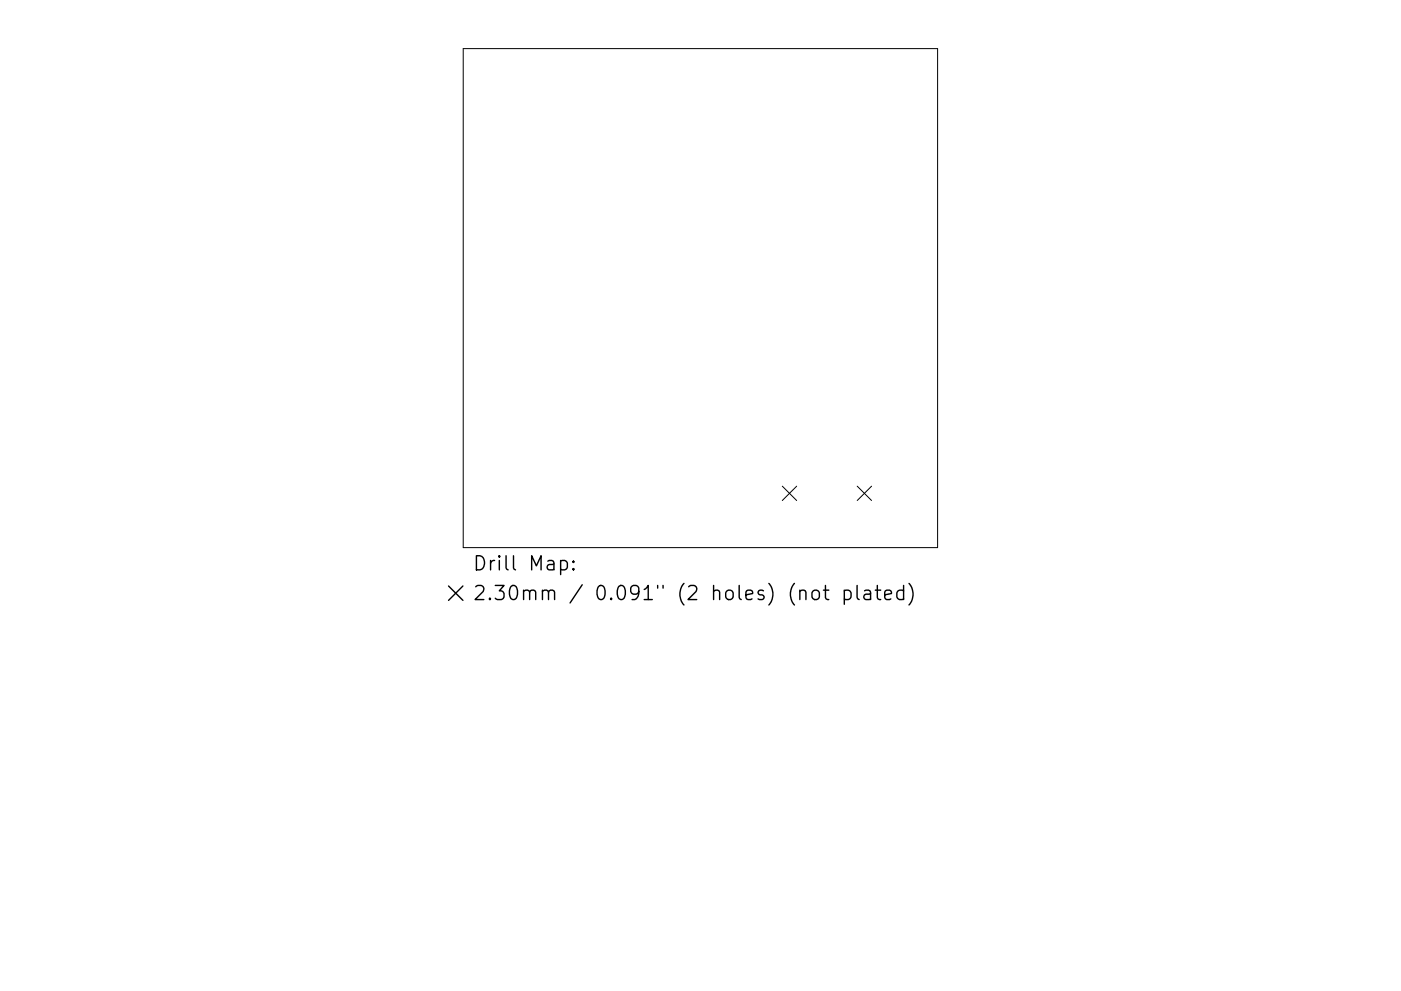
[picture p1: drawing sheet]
<svg xmlns="http://www.w3.org/2000/svg" width="297mm" height="210mm" viewBox="0 0 297 210" stroke-linecap="round" stroke-linejoin="round" font-family="sans-serif">
<defs><g id="words">
<g font-size="4.2">
<text x="100.1" y="121.1">Drill Map:</text>
<text x="100.1" y="127.4">2.30mm / 0.091&quot; (2 holes) (not plated)</text>
</g>
</g></defs>
<path d="M98.2 10.3h100.6v105.9h-100.6zM165.9 103.2l3 3M168.9 103.2l-3 3M181.7 103.2l3.1 3M184.8 103.2l-3.1 3" fill="none" stroke="#000" stroke-width=".21"/>
<g fill="none" stroke="#000" stroke-width=".3">
<path d="M118.9 119.1l.8-.2 .6 .6v.8l-.3 .5-.3 .1-.8-.1M121.6 119.1l.1 .1-.1 .1-.2-.1 .2-.1v.2M95.1 124.3l3 3.1M98.1 124.3l-3 3.1M121.6 120.6l.1 .2-.1 .1-.2-.1 .2-.2v.3M172.3 125.5a.81 .81 0 0 1 .8-.3 .81 .81 0 0 1 .6 .6v.8a.81 .81 0 0 1-.8 .6 .81 .81 0 0 1-.7-.6v-.8zM174.6 125.2h1.1M175 124.2v2.6l.2 .3 .5 .1M179 125.4l.9-.2 .5 .6v.8l-.2 .5-.3 .1-.9-.1M179 125.2v3M181.7 124.2v2.6l.5 .4M183.3 125.4l.3-.2 .8 .2 .2 .2v1.6"/>
<path d="M184.6 125.9l-1 .2a.59 .59 0 0 0-.5 .5 .59 .59 0 0 0 .5 .6l1-.1M185.6 125.2h1.1M186 124.2v2.6l.2 .3 .5 .1M187.6 126.2l1.4-.3-.1-.5-.9-.2-.4 .4v1.2l.1 .3 .3 .1 .9-.1M191.6 125.4l-.9-.2-.5 .6v.8l.2 .5 .3 .1 .9-.1M191.6 124.2v3M192.7 123.8a3.4 3.4 0 0 1 0 4.6"/>
</g>
<use href="#words"/>
</svg>
